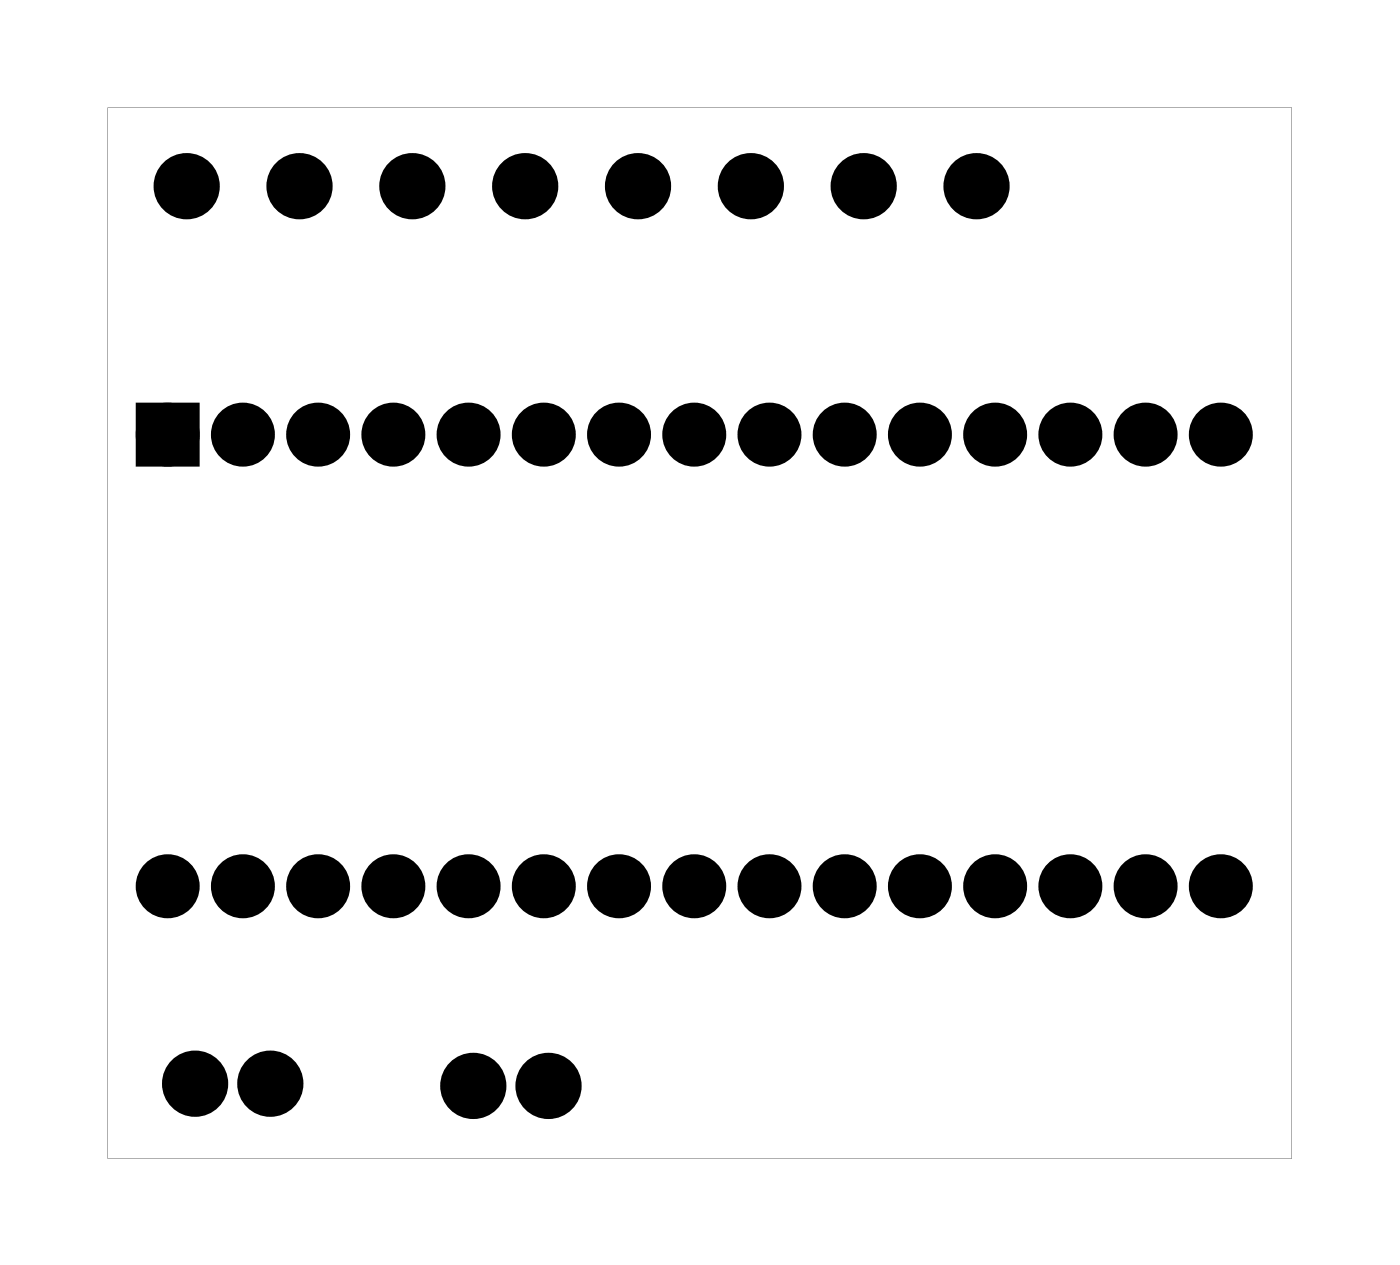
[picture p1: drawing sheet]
<svg xmlns="http://www.w3.org/2000/svg" width="47mm" height="43mm" viewBox="0 0 47 43" stroke-linecap="round" stroke-linejoin="round" font-family="sans-serif">
<g fill="#000">
<path d="M5 14h1.4v1.4h-1.4z"/>
<path d="M3.6 3.6v35.5h40v-35.5zM3.6 3.6h40v35.5h-40z"/>
</g>
<g fill="#000">
<circle cx="5.7" cy="14.7" r=".7"/>
<circle cx="6.3" cy="6.3" r=".74"/>
<circle cx="8.2" cy="14.7" r=".7"/>
<circle cx="10.1" cy="6.3" r=".74"/>
<circle cx="10.7" cy="14.7" r=".7"/>
<circle cx="13.3" cy="14.7" r=".7"/>
<circle cx="13.9" cy="6.3" r=".74"/>
<circle cx="15.8" cy="14.7" r=".7"/>
<circle cx="17.7" cy="6.3" r=".74"/>
<circle cx="18.4" cy="14.7" r=".7"/>
<circle cx="20.9" cy="14.7" r=".7"/>
<circle cx="21.5" cy="6.3" r=".74"/>
<circle cx="23.4" cy="14.7" r=".7"/>
<circle cx="25.4" cy="6.3" r=".74"/>
<circle cx="26" cy="14.7" r=".7"/>
<circle cx="28.5" cy="14.7" r=".7"/>
<circle cx="29.2" cy="6.3" r=".74"/>
<circle cx="31.1" cy="14.7" r=".7"/>
<circle cx="33" cy="6.3" r=".74"/>
<circle cx="33.6" cy="14.7" r=".7"/>
<circle cx="36.1" cy="14.7" r=".7"/>
<circle cx="38.7" cy="14.7" r=".7"/>
<circle cx="41.2" cy="14.7" r=".7"/>
<circle cx="5.7" cy="29.9" r=".7"/>
<circle cx="6.6" cy="36.6" r=".74"/>
<circle cx="8.2" cy="29.9" r=".7"/>
<circle cx="9.1" cy="36.6" r=".74"/>
<circle cx="10.7" cy="29.9" r=".7"/>
<circle cx="13.3" cy="29.9" r=".7"/>
<circle cx="15.8" cy="29.9" r=".7"/>
<circle cx="16" cy="36.6" r=".74"/>
<circle cx="18.4" cy="29.9" r=".7"/>
<circle cx="18.5" cy="36.6" r=".74"/>
<circle cx="20.9" cy="29.9" r=".7"/>
<circle cx="23.4" cy="29.9" r=".7"/>
<circle cx="26" cy="29.9" r=".7"/>
<circle cx="28.5" cy="29.9" r=".7"/>
<circle cx="31.1" cy="29.9" r=".7"/>
<circle cx="33.6" cy="29.9" r=".7"/>
<circle cx="36.1" cy="29.9" r=".7"/>
<circle cx="38.7" cy="29.9" r=".7"/>
<circle cx="41.2" cy="29.9" r=".7"/>
</g>
<g fill="none" stroke="#000" stroke-width=".76" stroke-linecap="butt">
<path d="M5 14h1.4v1.4h-1.4z"/>
<circle cx="5.7" cy="14.7" r=".7"/>
<circle cx="6.3" cy="6.3" r=".74"/>
<circle cx="8.2" cy="14.7" r=".7"/>
<circle cx="10.1" cy="6.3" r=".74"/>
<circle cx="10.7" cy="14.7" r=".7"/>
<circle cx="13.3" cy="14.7" r=".7"/>
<circle cx="13.9" cy="6.3" r=".74"/>
<circle cx="15.8" cy="14.7" r=".7"/>
<circle cx="17.7" cy="6.3" r=".74"/>
<circle cx="18.4" cy="14.7" r=".7"/>
<circle cx="20.9" cy="14.7" r=".7"/>
<circle cx="21.5" cy="6.3" r=".74"/>
<circle cx="23.4" cy="14.7" r=".7"/>
<circle cx="25.4" cy="6.3" r=".74"/>
<circle cx="26" cy="14.7" r=".7"/>
<circle cx="28.5" cy="14.7" r=".7"/>
<circle cx="29.2" cy="6.3" r=".74"/>
<circle cx="31.1" cy="14.7" r=".7"/>
<circle cx="33" cy="6.3" r=".74"/>
<circle cx="33.6" cy="14.7" r=".7"/>
<circle cx="36.1" cy="14.7" r=".7"/>
<circle cx="38.7" cy="14.7" r=".7"/>
<circle cx="41.2" cy="14.7" r=".7"/>
<circle cx="5.7" cy="29.9" r=".7"/>
<circle cx="6.6" cy="36.6" r=".74"/>
<circle cx="8.2" cy="29.9" r=".7"/>
<circle cx="9.1" cy="36.6" r=".74"/>
<circle cx="10.7" cy="29.9" r=".7"/>
<circle cx="13.3" cy="29.9" r=".7"/>
<circle cx="15.8" cy="29.9" r=".7"/>
<circle cx="16" cy="36.6" r=".74"/>
<circle cx="18.4" cy="29.9" r=".7"/>
<circle cx="18.5" cy="36.6" r=".74"/>
<circle cx="20.9" cy="29.9" r=".7"/>
<circle cx="23.4" cy="29.9" r=".7"/>
<circle cx="26" cy="29.9" r=".7"/>
<circle cx="28.5" cy="29.9" r=".7"/>
<circle cx="31.1" cy="29.9" r=".7"/>
<circle cx="33.6" cy="29.9" r=".7"/>
<circle cx="36.1" cy="29.9" r=".7"/>
<circle cx="38.7" cy="29.9" r=".7"/>
<circle cx="41.2" cy="29.9" r=".7"/>
</g>
</svg>
